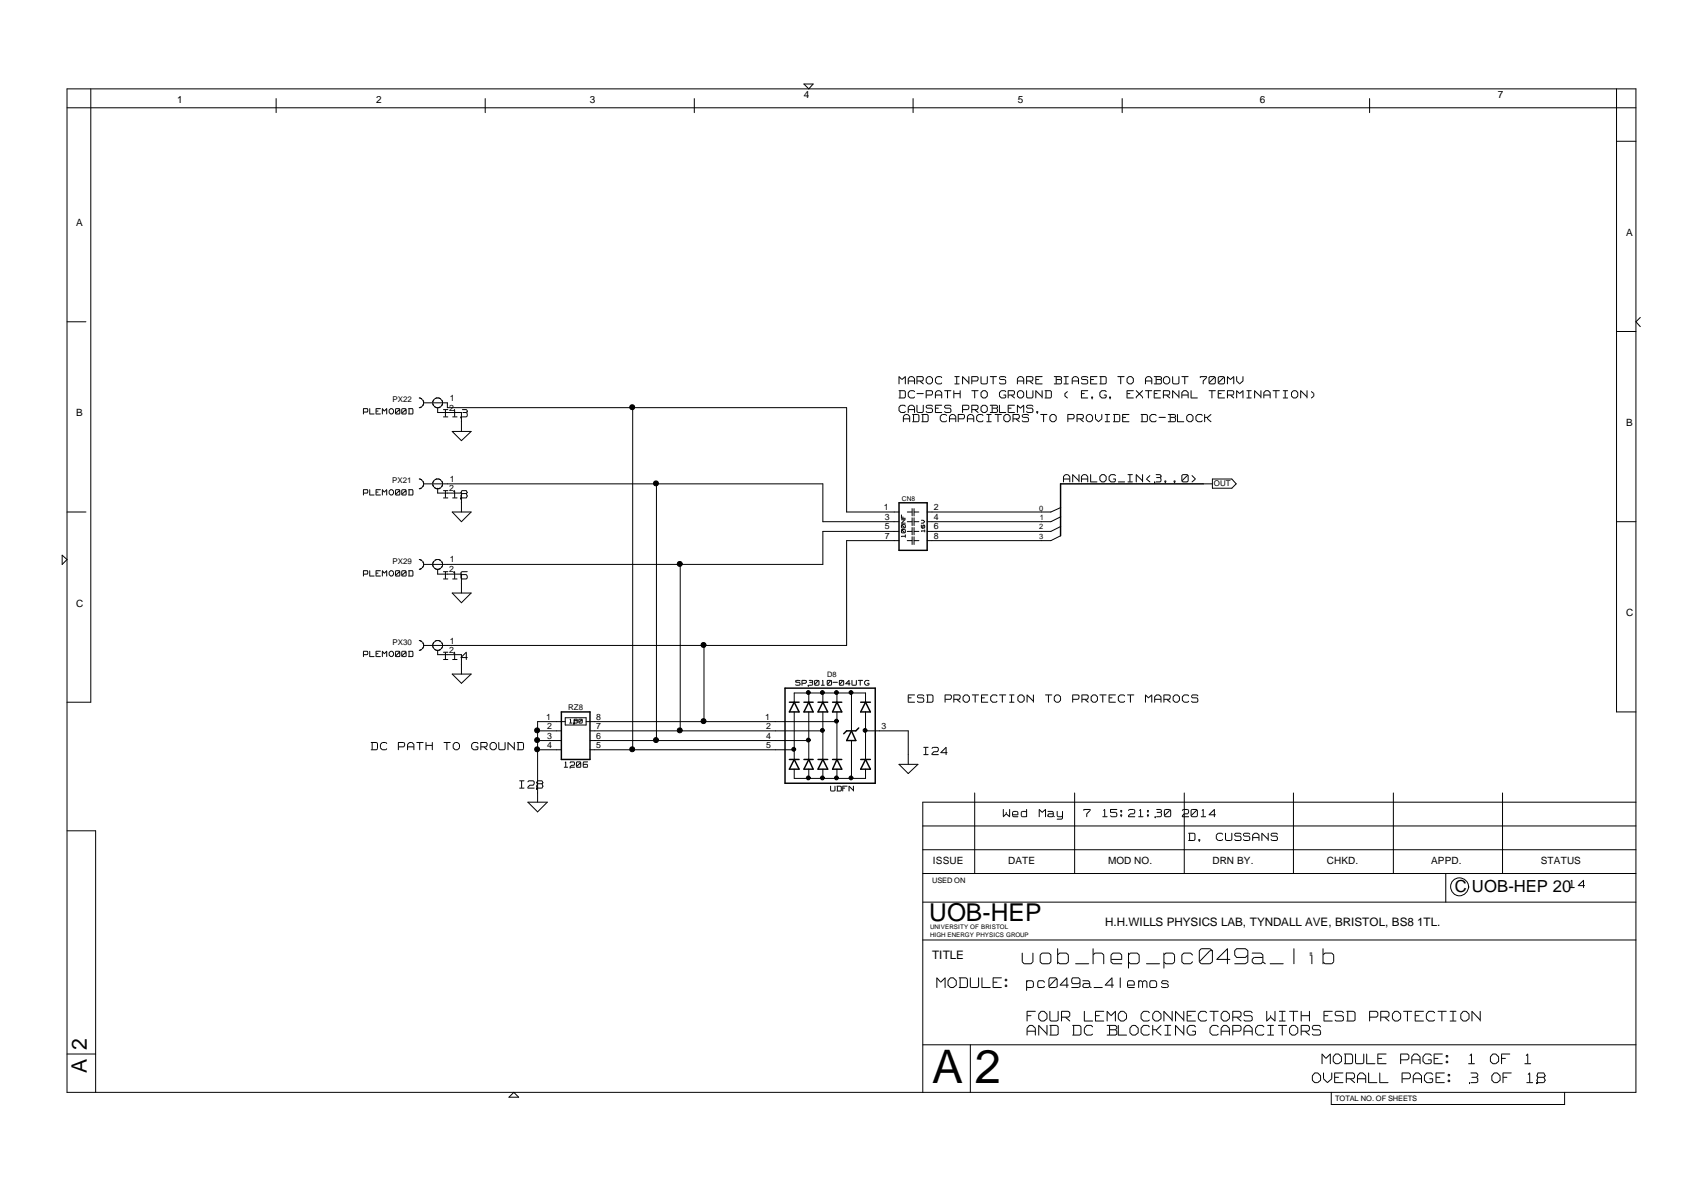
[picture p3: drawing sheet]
<svg xmlns="http://www.w3.org/2000/svg" width="297mm" height="210mm" viewBox="0 0 297 210" stroke-linecap="round" stroke-linejoin="round" font-family="sans-serif">
<defs><g id="words">
<text font-size="8.2" x="170.1" y="189">2</text>
<text font-size="8.1" x="162.7" y="188.9">A</text>
<text font-size="5.2" fill="#fff" x="178.4" y="168.6">uob_hep_pc049a_lib</text>
<text font-size="4.3" x="162.1" y="160.7">UOB-HEP</text>
<g font-size="3.7">
<text x="15.2" y="183.1" transform="rotate(-90 15.2 183.1)">2</text>
<text x="15.2" y="187.3" transform="rotate(-90 15.2 187.3)">A</text>
</g>
<g font-size="3.4" fill="#fff">
<text x="163.5" y="172.6">MODULE:</text>
<text x="179.1" y="172.6">pc049a_4lemos</text>
<text x="179.3" y="178.5">FOUR LEMO CONNECTORS</text>
<text x="220.1" y="178.5">WITH ESD PROTECTION</text>
<text x="179.3" y="180.9">AND DC BLOCKING</text>
<text x="210.4" y="180.9">CAPACITORS</text>
<text x="230.7" y="185.9">MODULE</text>
<text x="244.4" y="185.9">PAGE:</text>
<text x="256" y="185.9">1 OF 1</text>
<text x="229" y="189.2">OVERALL</text>
<text x="244.6" y="189.2">PAGE:</text>
<text x="256.3" y="189.2">3 OF 18</text>
</g>
<text font-size="2.9" x="253.9" y="155.6">C UOB-HEP 20</text>
<g font-size="2.6" fill="#fff">
<text x="156.9" y="67.2">MAROC INPUTS ARE BIASED TO ABOUT 700MV</text>
<text x="156.9" y="69.6">DC-PATH TO GROUND ( E.G. EXTERNAL TERMINATION)</text>
<text x="77.4" y="72.9">I13</text>
<text x="156.9" y="72.1">CAUSES</text>
<text x="157.7" y="73.8">ADD CAPACITORS TO PROVIDE DC-BLOCK</text>
<text x="167.6" y="72.1">PROBLEMS.</text>
<text x="77.4" y="87">I18</text>
<text x="185.6" y="84.3">ANALOG_IN&lt;3..0&gt;</text>
<text x="77.4" y="101.2">I16</text>
<text x="77.4" y="115.2">I14</text>
<text x="158.5" y="122.7">ESD PROTECTION TO PROTECT MAROCS</text>
<text x="64.8" y="131">DC PATH TO GROUND</text>
<text x="161.2" y="131.8">I24</text>
<text x="90.7" y="137.7">I28</text>
<text x="175.1" y="142.7">Wed May</text>
<text x="188.8" y="142.7">7 15:21:30 2014</text>
<text x="207.4" y="146.8">D. CUSSANS</text>
<text x="274" y="155">14</text>
</g>
<g font-size="2">
<text x="192.9" y="161.6">H.H.WILLS PHYSICS LAB, TYNDALL AVE, BRISTOL, BS8 1TL.</text>
<text x="162.7" y="167.3">TITLE</text>
</g>
<g font-size="1.9" fill="#fff">
<text x="63.4" y="72.4">PLEMO00D</text>
<text x="63.4" y="86.5">PLEMO00D</text>
<text x="63.4" y="100.7">PLEMO00D</text>
<text x="63.4" y="114.7">PLEMO00D</text>
<text x="98.5" y="134">1206</text>
</g>
<g font-size="1.7">
<text x="30.9" y="18">1</text>
<text x="65.6" y="18">2</text>
<text x="103" y="18">3</text>
<text x="140.3" y="17.1">4</text>
<text x="177.6" y="18">5</text>
<text x="219.9" y="18">6</text>
<text x="261.4" y="17.1">7</text>
<text x="13.3" y="39.5">A</text>
<text x="283.8" y="41.2">A</text>
<text x="13.3" y="72.7">B</text>
<text x="283.8" y="74.4">B</text>
<text x="13.3" y="105.8">C</text>
<text x="283.8" y="107.5">C</text>
<text x="162.8" y="150.7">ISSUE</text>
<text x="175.9" y="150.7">DATE</text>
<text x="193.4" y="150.7">MOD NO.</text>
<text x="211.6" y="150.7">DRN BY.</text>
<text x="231.6" y="150.7">CHKD.</text>
<text x="249.8" y="150.7">APPD.</text>
<text x="268.9" y="150.7">STATUS</text>
</g>
<g font-size="1.7" fill="#fff">
<text x="138.9" y="119.6">SP3010-04UTG</text>
<text x="145" y="138.1">UDFN</text>
</g>
<g font-size="1.5">
<text x="78.4" y="71.6">2</text>
<text x="78.5" y="69.9">1</text>
<text x="78.4" y="85.7">2</text>
<text x="78.5" y="84.1">1</text>
<text x="154.3" y="89">1</text>
<text x="163" y="89">2</text>
<text x="154.4" y="94">7</text>
<text x="154.4" y="92.4">5</text>
<text x="154.4" y="90.7">3</text>
<text x="163" y="94">8</text>
<text x="163" y="92.4">6</text>
<text x="163" y="90.7">4</text>
<text x="78.4" y="99.8">2</text>
<text x="78.5" y="98.1">1</text>
<text x="78.4" y="113.9">2</text>
<text x="78.5" y="112.3">1</text>
<text x="95.3" y="125.6">1</text>
<text x="104.1" y="125.6">8</text>
<text x="133.5" y="125.6">1</text>
<text x="95.5" y="130.5">4</text>
<text x="95.5" y="128.9">3</text>
<text x="95.5" y="127.2">2</text>
<text x="104.1" y="128.9">6</text>
<text x="104.1" y="127.2">7</text>
<text x="104.1" y="130.5">5</text>
<text x="133.7" y="127.2">2</text>
<text x="133.7" y="130.5">5</text>
<text x="133.7" y="128.9">4</text>
<text x="153.9" y="127.2">3</text>
</g>
<g font-size="1.4">
<text x="68.5" y="70.2">PX22</text>
<text x="68.4" y="84.3">PX21</text>
<text x="211.8" y="84.8">OUT</text>
<text x="68.5" y="98.4">PX29</text>
<text x="68.5" y="112.5">PX30</text>
<text x="99.2" y="124">RZ8</text>
</g>
<g font-size="1.4" fill="#fff">
<text x="158" y="93.7" transform="rotate(-90 158 93.7)">100NF</text>
<text x="99.4" y="126.3">180</text>
</g>
<g font-size="1.3">
<text x="181.4" y="89.1">0</text>
<text x="181.4" y="92.4">2</text>
<text x="181.4" y="94.1">3</text>
<text x="181.5" y="90.8">1</text>
<text x="144.4" y="118">D8</text>
<text x="162.7" y="154.1">USED ON</text>
<text x="233" y="192.1">TOTAL NO. OF SHEETS</text>
</g>
<text font-size="1.2" x="157.4" y="87.4">CN8</text>
<text font-size="1.1" fill="#fff" x="161.3" y="92.8" transform="rotate(-90 161.3 92.8)">16V</text>
<g font-size="1.1">
<text x="162.3" y="162.1">UNIVERSITY OF BRISTOL</text>
<text x="162.3" y="163.5">HIGH ENERGY PHYSICS GROUP</text>
</g>
</g></defs>
<g fill="none" stroke="#000" stroke-width=".25">
<path d="M156.9 87.7h4.9v8.3h-4.9zM210 84.4h-24.9v9.1M98 124.2h5v8.3h-5zM137 120.1h15.8v16.6h-15.8zM137.8 132.5h1.7M137.8 122.5h1.7M138.6 122.5l.9 1.7h-1.7zM138.6 132.5l.9 1.7h-1.7zM140.3 132.5h1.6M140.3 122.5h1.6M141.2 122.5l.7 1.7h-1.6zM141.2 132.5l.7 1.7h-1.6z"/>
<path d="M142.8 132.5h1.7M142.8 122.5h1.7M143.6 122.5l.9 1.7h-1.7zM143.6 132.5l.9 1.7h-1.7zM145.3 132.5h1.6M145.3 122.5h1.6M146.1 122.5l.8 1.7h-1.6zM146.1 132.5l.8 1.7h-1.6zM148.6 127.5l.8 1.7h-1.6zM149.9 127l-.5 .5h-1.6l-.6 .5M150.2 132.5h1.7M150.2 122.5h1.7"/>
<path d="M151.1 122.5l.8 1.7h-1.7zM151.1 132.5l.8 1.7h-1.7z"/>
</g>
<g fill="none" stroke="#000" stroke-width=".17">
<path d="M11.7 15.5h273.8v175.1h-273.8zM11.7 18.8h273.8M15.8 15.5v107h-4.1M48.2 17.2v2.5M84.7 17.2v2.5M121.2 17.2v2.5M140.3 14.7h1.6l-.7 .8zM159.4 17.2v2.5M195.8 17.2v2.5M239 17.2v2.5M282.1 15.5v108.7h3.4M282.1 24.7h3.4"/>
<path d="M11.7 56.1h3.3M282.1 57.8h3.4M286.3 55.4l-.8 .7 .8 .9M63.4 71.3h.6M63.4 71.4v.8M63.5 71.9h.5M64.1 71.3l.1 .2M64.2 71.7l-.1 .2M64.2 71.6h.1M64.5 71.3v.9M64.6 72.2h.7M65.6 71.3h.8"/>
<path d="M65.6 71.4v.8M65.7 72.2h.7M65.7 71.7h.3M66.7 71.3l.3 .3M66.7 71.4v.8M67.5 71.3l-.4 .4M67.5 71.4v.8M67.9 72l.3 .2M67.9 71.6v.3M68.2 71.3l-.3 .3M68.3 71.3h.1M68.3 72.2h.1"/>
<path d="M68.4 71.3l.3 .3M68.7 71.6v.3M68.7 72l-.3 .2M69 72.1l.1 .1M69 71.6v.5M69.1 71.3l-.1 .2M69.2 71.3h.4M69.2 72.2h.4M69.6 71.6l-.5 .5M69.7 71.5h.1M69.7 71.3l.1 .2M69.8 72.1l-.1 .1"/>
<path d="M69.8 71.6v.5M70.1 72.1l.1 .1M70.1 71.6v.5M70.2 71.3l-.1 .2M70.3 71.3h.4M70.3 72.2h.4M70.7 71.6l-.5 .5M70.8 71.5h.1M70.8 71.3l.1 .2M70.9 72.1l-.1 .1M70.9 71.6v.5M71.3 71.3h.6"/>
<path d="M71.3 72.2h.6M71.4 71.4v.7M72 71.3l.1 .2M72.1 71.6v.5M72.1 72.1l-.1 .1M73.2 69.4l.5 .3M73.6 71l-.4 .1M73.8 69.8l.1 .5h4.2v.8h69.7v18.2h9.1M73.9 70.4l-.2 .5M75.5 70.4l.2 .4M75.8 70.9l.5 .2M75.8 69.7l-.3 .5"/>
<path d="M76.4 69.4l-.5 .2M76.5 69.4l.5 .3M76.9 71l-.5 .1v.9h4.1v3.3M77.1 69.8l.1 .5M77.2 70.4l-.2 .5M77.4 72.7h.8M77.4 71.5h.8M77.7 71.6v1.1M78.9 75.3h3.3l-1.7 1.6zM79 72.7h.8M79.3 71.5l-.1 .1M79.3 71.6v1.1"/>
<path d="M80.4 72.7h.1M80.7 72.7h.6M80.7 71.5h.6M80.8 72h.5M81.4 71.5l.1 .1M81.5 72.1v.1M81.5 71.7h.1M81.5 72.3v.2M81.5 72.6l-.1 .1M81.5 71.8l-.1 .2M110.4 71.1v59.7M156.9 69.4h.8"/>
<path d="M156.9 65.8v1.2M156.9 71.1v.5M156.9 71.6l.3 .4M156.9 68.2h.8M156.9 65.7l.4 .4M157.1 68.3v1.1M157.2 70.7l-.3 .3M157.3 72h.4M157.3 70.7h.4M157.7 72.7v.9M157.7 73.1h1M157.8 70.7l.2 .2"/>
<path d="M157.8 68.2l.2 .1M158 65.8v1.2M158 68.4v.8M158 72.3l-.3 .4M158 71.8l-.2 .2M158 69.3l-.2 .1M158 65.7l-.6 .5M158.1 72.3h.2M158.4 72.3l.4 .4M158.5 66.1v.9M158.5 68.6v.4M158.5 71.1v.9"/>
<path d="M158.5 69.1l.3 .3M158.6 71.5h.9M158.6 66.5h.9M158.8 72.7v.9M158.8 70.7l-.3 .3M158.8 68.2l-.3 .3M158.8 65.7l-.3 .4M158.9 69.4h.5M158.9 70.7h.3M158.9 68.2h.5M158.9 65.7h.3M159.3 72.3h.8"/>
<path d="M159.3 73.6h.8M159.3 70.7l.3 .3M159.3 65.7l.3 .4M159.4 68.2l.2 .1M159.4 72.4v1.1M159.6 69.3l-.2 .1M159.6 66.1v.9M159.6 71.1v.9M160 71.8l.2 .2M160 68.7h1.1M160 65.7h.9M160 65.8v1.2"/>
<path d="M160 70.7v1M160.1 66.5h.8M160.2 72.3l.2 .2M160.3 72h.6M160.4 73.4l-.2 .2M160.4 72.6v.7M160.6 66.6l.5 .4M160.9 72.3h.8M160.9 73.6h.8M161 65.7l.1 .2M161 72.4v1.1M161.1 71.8l-.1 .2"/>
<path d="M161.1 66.2l-.1 .3M161.1 66v.1M161.1 70.7v1M161.6 66.1v.5M161.6 68.3v1.1M161.6 70.9v.1M161.6 71l.2 .2M161.6 71.8l.2 .2M161.6 68.2h.9M161.6 66.6l.4 .4M161.7 68.9h.8M161.8 72.3l.2 .2"/>
<path d="M161.8 70.7l-.1 .1M161.9 72h.6M161.9 70.7h.6M161.9 71.2h.6M162 65.7l-.4 .4M162 73.4l-.2 .2M162 72.6v.7M162.1 67h.2M162.1 65.7h.2M162.4 65.7l.3 .4M162.6 70.7l.1 .2M162.6 71.2l.1 .3"/>
<path d="M162.6 68.2l.1 .1M162.7 66.1v.5M162.7 68.4v.2M162.7 71.6v.1M162.7 71.8l-.1 .2M162.7 68.7l-.1 .2M162.7 66.6l-.3 .4M163.2 70.7h1.2M163.2 66.1v.5M163.2 68.6v.8M163.2 70.8v1.2M163.2 66.6l.4 .4"/>
<path d="M163.3 72h1.1M163.3 71.2h.5M163.3 68.9h1M163.6 68.2l-.4 .3M163.6 65.7l-.4 .4M163.7 68.2h.2M163.7 67h.4M163.7 65.7h.4M164 68.2l.4 .3M164.1 72.7v.5M164.1 73.2l.3 .4M164.2 65.7l.2 .2"/>
<path d="M164.4 66.8l-.2 .2M164.4 68.6v.8M164.4 72.3l-.3 .4M164.5 72.3h.4M164.5 73.6h.4M164.9 70.9v.1M164.9 71l.1 .2M164.9 71.8l.1 .2M164.9 68.2h1.1M165 72.3l.2 .2M165 70.7l-.1 .1M165.1 72h.6"/>
<path d="M165.1 70.7h.6M165.1 71.2h.6M165.2 73.4l-.2 .2M165.4 68.3v1.1M165.7 72.7v.9M165.8 70.7l.2 .2M165.8 71.2l.2 .3M165.8 73.1h.9M166 71.6v.1M166 71.8l-.2 .2M166 72.3l-.3 .4M166.1 72.3h.3"/>
<path d="M166.5 72.3l.3 .4M166.5 68.2v1.2M166.6 68.7h.9M166.6 67h.8M166.6 65.7h.8M166.8 72.7v.9M167 65.8v1.1M167.2 72.3h.9M167.2 72.4v1.2M167.3 73.1h.8M167.6 68.2v1.2M168 70.7h.8"/>
<path d="M168 65.8v1.2M168 70.8v1.2M168 65.7l1 1M168.1 71.5h.7M168.2 72.3l.1 .2M168.3 72.8l-.1 .3M168.3 72.6v.1M168.8 72.7v.9M168.9 70.7l.2 .2M168.9 73.1h1M169.1 71.2l-.2 .3M169.1 65.7v1.3"/>
<path d="M169.1 71v.1M169.2 72.3l-.4 .4M169.3 72.3h.2M169.6 72.3l.3 .4M169.6 70.7h.8M169.6 68.2h1.1M169.6 65.7h.8M169.6 65.8v1.2M169.6 70.8v1.2M169.7 71.5h.7M169.7 66.5h.7M169.9 72.7v.9"/>
<path d="M170.1 68.3v1.1M170.2 71.6l.5 .4M170.4 72.7v.5M170.4 73.2l.4 .4M170.5 70.7l.2 .2M170.5 65.7l.2 .2M170.7 71.2l-.2 .3M170.7 66v.1M170.7 71v.1M170.7 66.2l-.2 .3M170.8 72.3l-.4 .4M170.9 72.3h.4"/>
<path d="M170.9 73.6h.4M171.2 71.6l.3 .4M171.2 65.7v1M171.2 68.6v.4M171.2 71.1v.5M171.2 69.1l.3 .3M171.2 66.8l.2 .2M171.4 72.3l.1 .2M171.5 67h.6M171.5 73.4l-.1 .2M171.5 70.7l-.3 .3M171.5 68.2l-.3 .3"/>
<path d="M171.6 69.4h.3M171.6 72h.3M171.6 70.7h.3M171.6 68.2h.3M172 70.7l.3 .3M172 68.2l.3 .3M172.2 72.3h.8M172.2 73.6h.8M172.3 65.7v1M172.3 68.6v.4M172.3 71.1v.5M172.3 71.6l-.3 .4"/>
<path d="M172.3 69.1l-.3 .3M172.3 66.8l-.2 .2M172.6 72.4v1.1M172.8 72h1M172.8 70.7h1M172.8 65.7h1.1M173.2 70.8v1.1M173.2 71.2h.6M173.3 65.8v1.2M173.7 72.3h1.1M173.9 70.7l.2 .2M173.9 71.2l.2 .3"/>
<path d="M174.1 71h.1M174.1 71l-.1 .1M174.1 71.6v.1M174.1 71.8l-.2 .2M174.2 72.4v1.2M174.4 65.9v.1M174.4 68.6v.4M174.4 70.7v1.3M174.4 69.1l.4 .3M174.4 66.1l.2 .1M174.4 66.8l.2 .2M174.5 72h1"/>
<path d="M174.6 65.7l-.1 .1M174.7 67h.6M174.7 65.7h.6M174.7 66.2h.6M174.8 68.2l-.4 .3M174.8 69.4h.5M174.8 68.2h.5M175.2 73.2l.3 .4M175.2 72.7v.5M175.2 68.9h.2M175.4 68.2l.1 .1M175.4 65.7l.1 .2"/>
<path d="M175.4 66.2l.1 .3M175.5 72.3l-.3 .4M175.5 69.3l-.1 .1M175.5 66.6v.1M175.5 68.9v.3M175.5 66.8l-.1 .2M175.6 72.3h.3M175.6 73.6h.3M175.9 72.3l.4 .4M175.9 70.7h1.2M175.9 68.2h.9M175.9 68.3v1.1"/>
<path d="M175.9 70.8v1.2M176 72h1.1M176 71.2h.5M176 68.9h.8M176.3 72.7v.5M176.3 73.2l-.4 .4M176.5 69l.6 .4M176.8 72.3h.8M176.8 72.4v1.2M176.9 68.2l.2 .1M176.9 73.1h.7M177.1 68.7l-.2 .2"/>
<path d="M177.1 68.4v.2M177.4 73.2l.5 .4M177.6 70.7l.4 .4M177.6 69.1l.3 .3M177.6 66.1v.9M177.6 68.6v.4M177.6 70.8v1.2M177.6 66.5h1M177.7 72.3l.2 .2M177.9 72.8l-.2 .3M177.9 72.6v.1M177.9 68.2l-.3 .3"/>
<path d="M177.9 65.7l-.3 .4M178 69.4h.2M178 68.2h.2M178 65.7h.2M178.3 68.2l.4 .3M178.3 65.7l.4 .4M178.4 72.5v.1M178.4 72.7l.2 .1M178.4 73.4l.2 .2M178.6 72.3l-.1 .1M178.7 72.8h.6M178.7 72.3h.6"/>
<path d="M178.7 73.6h.6M178.7 66.1v.9M178.7 68.6v.4M178.7 70.8v1.2M178.7 69.1l-.4 .3M178.7 70.7l-.6 .5M179.2 69.3l.1 .1M179.2 71l.1 .2M179.2 65.8v1.2M179.2 68.2v1M179.2 70.9v.1M179.2 71.8l.1 .2"/>
<path d="M179.2 65.7h.8M179.3 66.5h.7M179.3 70.7v.1M179.3 72.3l.2 .2M179.3 72.8l.2 .3M179.4 69.4h.6M179.4 72h.6M179.4 70.7h.6M179.4 71.2h.6M179.5 73.2v.1M179.5 73.4l-.2 .2M179.8 66.6l.5 .4"/>
<path d="M180.1 70.7l.2 .2M180.1 71.2l.2 .3M180.1 65.7l.2 .2M180.3 69.3l-.2 .1M180.3 66v.1M180.3 68.2v1M180.3 71.6v.1M180.3 71.8l-.2 .2M180.3 66.2l-.2 .3M180.8 65.7h1.1M180.8 68.2l1 1M180.8 65.8v1.2"/>
<path d="M180.8 68.3v1.1M180.9 67h1M180.9 66.2h.4M180.9 71.8h.1M180.9 71.9v.1M181 72h.1M181.1 71.8v.2M181.6 72.3h1.1M181.9 68.2v1.2M182.1 72.4v1.2M182.4 69.4h.8M182.4 68.2h.8"/>
<path d="M182.6 68.3v1.1M183.2 73.2l.4 .4M183.2 72.7v.5M183.3 68.2l.2 .1M183.5 69.3l-.2 .1M183.5 68.4v.8M183.6 72.3l-.4 .4M183.7 72.3h.2M183.7 73.6h.2M184 72.3l.3 .4M184 67h1M184 65.7h1"/>
<path d="M184.3 65.8v1.1M184.3 72.7v.5M184.3 73.2l-.3 .4M184.4 66.2h.6M185.1 65.7l.2 .2M185.1 66.2l.2 .3M185.3 66h.1M185.3 66.8l-.2 .2M185.3 66.1h-.1M185.3 66.6v.1M185.7 67h.7M185.7 65.7h.7"/>
<path d="M185.9 69.1l.4 .3M185.9 68.8v.2M186 65.8v1.1M186.3 68.3l-.4 .4M186.4 72.3h.8M186.4 72.4v1.2M186.4 73.1h.8M187.1 66.1v.9M187.2 66.5h.9M187.3 72.3l.2 .2M187.5 72.8l-.2 .3M187.5 72.6v.1"/>
<path d="M187.5 65.7l-.4 .4M187.5 65.7h.3M187.9 65.7l.3 .4M188 72.3h.8M188 72.4v1.2M188.1 73.1h.7M188.2 66.1v.9M188.6 73.2l.5 .4M188.7 68.2h1.1M188.7 65.9v.1M188.7 68.3v1.1M188.7 66.1l.2 .1"/>
<path d="M188.7 66.8l.2 .2M188.8 69.4h1M188.8 68.7h.4M188.9 72.3l.2 .2M188.9 65.7l-.1 .1M189 67h.6M189 65.7h.6M189 66.2h.6M189.1 72.8l-.2 .3M189.1 72.6v.1M189.6 73.2l.3 .4M189.6 72.7v.5"/>
<path d="M189.7 65.7l.1 .2M189.7 66.2l.1 .3M189.8 66.6v.1M189.8 66.8l-.1 .2M189.9 72.3l-.3 .4M190 72.3h.3M190 73.6h.3M190.3 72.3l.4 .4M190.3 65.7h1.1M190.3 65.8v1.2M190.4 67h1M190.4 66.2h.5"/>
<path d="M190.5 69.3h.1M190.5 69.4h.1M190.6 69.4h.1M190.7 69.3v.1M190.7 72.7v.5M190.7 73.2l-.4 .4M191.2 73.1l.4 .4M191.2 72.3v.7M192 68.6v.4M192 69.1l.3 .3M192 67h.8M192 65.7h.8"/>
<path d="M192.1 65.8v1.1M192.3 72.3v.7M192.3 68.2l-.3 .3M192.3 73.1l-.6 .5M192.4 69.4h.4M192.4 68.2h.4M192.7 68.9h.3M192.9 72.3h.7M192.9 73.6h.7M192.9 68.2l.2 .1M192.9 65.7l.2 .2M193.1 66v.7"/>
<path d="M193.1 68.9v.3M193.1 69.3l-.2 .1M193.1 66.8l-.2 .2M193.2 72.4v1.1M193.6 69.3h.1M193.6 69.4h.1M193.7 69.4h.1M193.8 69.3v.1M194.3 72.3h.9M194.3 73.6h.9M194.5 72.4v1.1M195.1 65.7h1.1"/>
<path d="M195.3 72.3l.1 .2M195.4 73.4l-.1 .2M195.4 72.6v.7M195.6 65.8v1.2M195.9 72.3h1.1M195.9 72.4v1.2M196 72.8h.4M196 73.6h1M196.7 68.2h1.1M196.7 66.6l.3 .4M196.7 66.1v.5M196.7 68.3v1.1"/>
<path d="M196.8 69.4h1M196.8 68.7h.4M197 65.7l-.3 .4M197.1 67h.3M197.1 65.7h.3M197.5 65.7l.3 .4M197.8 66.1v.5M197.8 66.6l-.3 .4M198.3 69.4h.1M198.3 68.2l1 1M199.1 72.3h.9M199.1 73.6h.9"/>
<path d="M199.3 72.4v1.1M199.4 69.3v.1M199.4 68.2l-1.1 1.1M199.9 68.2h1.1M199.9 66.1v.9M200 66.5h.9M200.1 72.3l.1 .2M200.2 72.6v.7M200.2 73.4l-.1 .2M200.2 65.7l-.3 .4M200.3 65.7h.3M200.4 68.3v1.1"/>
<path d="M200.7 72.7v.5M200.7 73.2l.3 .4M200.7 65.7l.3 .4M201 72.3l-.3 .4M201 66.1v.9M201.1 72.3h.4M201.1 73.6h.4M201.4 68.2h1.1M201.4 67h1.1M201.4 65.7h1.1M201.4 68.3v1.1M201.5 69.4h1"/>
<path d="M201.5 68.7h.4M201.6 72.3l.2 .2M201.8 73.4l-.2 .2M201.8 65.8v1.1M201.9 66.2h.6M202.3 72.8h1.1M202.5 65.7l.2 .2M202.5 66.2l.2 .3M202.7 66h.1M202.7 66.1h-.1M202.7 66.6v.1M202.7 66.8l-.2 .2"/>
<path d="M203 68.2h.9M203 66.6l.4 .4M203 66.1v.5M203 68.3v1.1M203.1 68.9h.8M203.4 65.7l-.4 .4M203.5 67h.2M203.5 65.7h.2M203.6 69l.5 .4M203.8 65.7l.3 .4M203.9 72.3h1M203.9 73.6h1"/>
<path d="M204 68.2l.1 .1M204.1 68.7l-.1 .2M204.1 66.1v.5M204.1 68.4v.2M204.1 66.6l-.3 .4M204.2 72.4v1.1M204.3 72.8h.6M204.7 66.8l.1 .2M204.7 68.2l1 1M204.7 65.7v1M204.7 68.3v1.1M204.9 67h.6"/>
<path d="M205 72.3l.2 .2M205 72.8l.2 .3M205.2 72.6h.1M205.2 73.4l-.2 .2M205.2 72.7h-.1M205.2 73.2v.1M205.5 72.3v1.3M205.6 73.6h1M205.8 66.8l-.2 .2M205.8 65.7v1M205.8 68.2v1.2M206.3 65.7h1.1"/>
<path d="M206.3 68.6v.8M206.3 68.9h1M206.6 68.2l-.3 .3M206.7 68.2h.2M206.8 65.8v1.2M207 68.2l.4 .3M207.1 73.2l.3 .4M207.1 72.7v.5M207.4 68.6v.8M207.4 72.3l-.3 .4M207.5 72.3h.3M207.5 73.6h.3"/>
<path d="M207.9 72.3l.3 .4M207.9 68.2v1.2M208 69.4h1M208.2 72.7v.5M208.2 73.2l-.3 .4M208.7 72.7v.5M208.7 73.2l.4 .4M209.1 72.3l-.4 .4M209.1 72.3h.5M209.1 73.6h.5M209.5 65.7v.2M209.6 65.7h.9"/>
<path d="M209.6 72.3l.2 .2M209.8 73.4l-.2 .2M210 66.6v.4M210.2 72.3v1.3M210.3 72.8h.4M210.5 66l-.5 .5M210.6 65.7v.2M210.7 72.9v.2M210.8 73.2l.5 .4M211 68.2h1.1M211 66.8l.2 .2M211 66v.7"/>
<path d="M211.2 65.7l-.2 .2M211.3 67h.5M211.3 65.7h.5M211.3 72.3l-.6 .5M211.5 68.3v1.1M211.8 66l-.7 .7M211.9 65.9h.1M211.9 65.7l.2 .2M212.1 66.8l-.2 .2M212.1 66v.7M212.6 68.2h1.1M212.6 66.8l.2 .2"/>
<path d="M212.6 66v.7M212.6 68.3v1.1M212.7 69.4h1M212.7 68.7h.4M212.8 65.7l-.2 .2M212.9 67h.6M212.9 65.7h.6M213.5 66l-.8 .7M213.5 65.9h.1M213.5 65.7l.2 .2M213.7 66.8l-.2 .2M213.7 66v.7"/>
<path d="M214.2 68.2h.9M214.2 65.7l.4 .4M214.2 65.8v1.2M214.2 68.3v1.1M214.3 68.9h.8M214.8 69l.5 .4M215.2 68.2l.1 .1M215.3 68.7l-.1 .2M215.3 65.8v1.2M215.3 68.4v.2M215.3 65.7l-.6 .5M215.8 68.2l.5 .4"/>
<path d="M215.8 66.5l.5 .4M215.8 65.7v.7M215.8 68.3v1.1M216.9 65.7v.7M216.9 68.3v1.1M216.9 68.2l-.6 .5M216.9 66.5l-.6 .5M217.6 69.4h.8M217.6 68.2h.8M217.9 68.3v1.1M219 68.2l1 1M219 68.3v1.1"/>
<path d="M220.1 68.2v1.2M220.6 68.6v.8M220.7 68.9h.9M220.9 68.2l-.3 .3M221 68.2h.2M221.3 68.2l.4 .3M221.7 68.6v.8M222.2 68.2h1.1M222.7 68.3v1.1M224 69.4h.7M224 68.2h.7M224.3 68.3v1.1"/>
<path d="M225.4 69.1l.3 .3M225.4 68.6v.4M225.7 68.2l-.3 .3M225.8 69.4h.3M225.8 68.2h.3M226.2 68.2l.3 .3M226.5 68.6v.4M226.5 69.1l-.3 .3M227 68.2l1 1M227 68.3v1.1M228.1 68.2v1.2M228.9 68.3l.3 .3"/>
<path d="M229.2 69.2l-.3 .2M229.3 68.7v.4M10.8 96.9l.9 .7-.9 .9zM11.7 89.3h3.3M63.4 85.4h.6M63.4 99.6h.6M63.4 85.5v.9M63.4 99.7v.8M63.5 86h.5M64.1 85.4l.1 .2M64.1 99.6l.1 .1M64.2 85.7v.1"/>
<path d="M64.2 99.8v.1M64.2 85.9l-.1 .1M64.5 85.4v1M64.5 99.6v.9M64.6 86.4h.7M65.6 85.4h.8M65.6 99.6h.8M65.6 85.5v.9M65.6 99.7v.8M65.7 86.4h.7M65.7 85.9h.3M66.7 85.4l.3 .4"/>
<path d="M66.7 99.6l.3 .3M66.7 85.5v.9M66.7 99.7v.8M67.5 85.4l-.4 .5M67.5 99.6l-.4 .4M67.5 85.5v.9M67.5 99.7v.8M67.9 85.8v.2M67.9 99.9v.3M67.9 86.1l.3 .3M68.2 85.4l-.3 .3M68.2 99.6l-.3 .2"/>
<path d="M68.3 85.4h.1M68.3 86.4h.1M68.3 99.6h.1M68.4 85.4l.3 .3M68.4 99.6l.3 .2M68.7 85.8v.2M68.7 99.9v.3M68.7 86.1l-.3 .3M69 85.7v.5M69 99.8v.5M69 86.3l.1 .1M69.1 85.4l-.1 .2"/>
<path d="M69.1 99.6l-.1 .1M69.2 85.4h.4M69.2 86.4h.4M69.2 99.6h.4M69.6 85.7l-.5 .5M69.6 99.8l-.5 .5M69.7 85.6h.1M69.7 99.7h.1M69.7 85.4l.1 .2M69.7 99.6l.1 .1M69.8 85.7v.5M69.8 99.8v.5"/>
<path d="M69.8 86.3l-.1 .1M70.1 85.7v.5M70.1 99.8v.5M70.1 86.3l.1 .1M70.2 85.4l-.1 .2M70.2 99.6l-.1 .1M70.3 85.4h.4M70.3 86.4h.4M70.3 99.6h.4M70.7 85.7l-.5 .5M70.7 99.8l-.5 .5M70.8 85.6h.1"/>
<path d="M70.8 99.7h.1M70.8 85.4l.1 .2M70.8 99.6l.1 .1M70.9 85.7v.5M70.9 99.8v.5M70.9 86.3l-.1 .1M71.3 85.4h.6M71.3 86.4h.6M71.3 99.6h.6M71.4 85.5v.8M71.4 99.7v.7M72 85.4l.1 .2"/>
<path d="M72 99.6l.1 .1M72.1 85.7v.5M72.1 99.8v.5M72.1 86.3l-.1 .1M73.2 97.6l.5 .3M73.2 83.6l.5 .2M73.6 99.2l-.4 .1M73.6 85.1l-.4 .2M73.8 83.9l.1 .5h69.7v6.6h13.3M73.9 84.5l-.2 .5M73.9 98.6l-.2 .5M75.5 84.5l.2 .4"/>
<path d="M75.5 98.6l.2 .4M75.8 83.8l-.3 .5M75.8 97.9l-.3 .5M75.8 99.1l.5 .2M75.8 85l.5 .3M76.4 97.6l-.5 .2M76.4 83.6l-.5 .1M76.4 85.2v.8h4.1v3.3M76.5 97.6l.5 .3M76.5 83.6l.5 .2M76.9 99.2l-.5 .1v.9h4.1v3.3M76.9 85.1l-.5 .2"/>
<path d="M77.1 83.9l.1 .5M77.1 98l.1 .5M77.2 84.5l-.2 .5M77.2 98.6l-.2 .5M77.4 85.6h.8M77.4 86.9h.8M77.4 99.7h.8M77.7 85.7v1.1M77.7 99.8v1.1M78.9 89.3h3.3l-1.7 1.7zM79 86.9h.8M79.3 85.6l-.1 .2"/>
<path d="M79.3 99.7l-.1 .2M79.3 85.7v1.1M79.3 99.8v1.1M80.4 86.9h.1M80.6 85.6l-.2 .3 .2 .2-.2 .4 .2 .4M80.6 99.7l-.2 .2M80.7 85.6h.6M80.7 86.1h.6M80.7 86.9h.6M80.7 99.7h.8M81.4 85.6l.1 .3-.1 .2 .1 .4-.1 .4M114.6 84.4v44.8"/>
<path d="M118.7 98.5v29M156.9 92.7h-13.3v5.8h-69.7l-.1-.5M156.9 94.3h-9.1v18.3h-73.9l-.1-.5M157.3 89.8v.6M157.3 91.7v.3M157.3 92.6v.2M157.3 90.7h.7M157.3 92l.1 .1M157.3 92.9l.1 .1M157.3 93.6l.1 .1M157.4 91.6h.1M157.4 92.5h.1"/>
<path d="M157.4 90.4h.6M157.4 91.3h.6M157.4 91.5l-.1 .1M157.4 92.4l-.1 .1M157.4 93.6h.5M157.5 91.7l.3 .3M157.5 91.5h.3M157.5 92.1h.3M157.5 92.6l.3 .3M157.5 92.4h.3M157.5 93h.3M157.6 90.2v.2"/>
<path d="M157.8 90.8l-.5 .5M157.9 91.5l.1 .1M157.9 92.4l.1 .1M158 92l-.1 .1M158 91.7v.3M158 92.6v.2M158 93.3v.4M158 92.9l-.1 .1M158.3 89.3h.9M158.3 92.7h.9M158.3 91h.9M158.3 94.3h.9"/>
<path d="M159.2 88.7v1.3M159.2 90.4v1.3M159.2 92v1.3M159.2 93.7v1.3M159.5 89.3h.9M159.5 88.7v1.3M159.5 90.4v1.3M159.5 92v1.3M159.5 93.7v1.3M159.5 92.7h.9M159.5 91h.9M159.5 94.3h.9"/>
<path d="M160.8 91.3h.2M160.8 90.8h.2M160.8 92l.1 .1M160.8 91.6v.4M160.8 92.6l.1 .1M160.9 92.6h.4M161 92.1h.2M161 92h.1M161 91.8v.2M161.1 90.8l.3 .2M161.1 91.6l-.1 .1M161.2 91.6h.1"/>
<path d="M161.3 91.1l-.2 .2M161.3 91.6l.1 .1M161.4 91.8v.2M161.4 92.5v.3M161.4 92l-.1 .1M185.1 88.6l-1.7 .7h-21.6M185.1 91.9l-1.7 .8h-21.6M185.1 90.2l-1.7 .8h-21.6M185.1 93.5l-1.7 .8h-21.6M185.6 83.2v.9M185.7 83.6h.9M185.9 82.8l-.3 .4"/>
<path d="M186 82.8h.3M186.4 82.8l.3 .4M186.7 83.2v.9M187.2 82.8l1 1M187.2 82.9v1.2M188.3 82.8v1.3M188.7 83.2v.9M188.8 83.6h1M189.1 82.8l-.4 .4M189.2 82.8h.2M189.5 82.8l.3 .4M189.8 83.2v.9"/>
<path d="M190.3 82.8v1.3M190.4 84.1h1M192 83.7l.3 .4M192 83.2v.5M192.3 82.8l-.3 .4M192.4 84.1h.2M192.4 82.8h.2M192.7 82.8l.4 .4M193.1 83.2v.5M193.1 83.7l-.4 .4M193.6 83.2v.5M193.6 83.7l.3 .4"/>
<path d="M193.9 82.8l-.3 .4M194 84.1h.4M194 82.8h.4M194.3 83.6h.3M194.5 82.8l.2 .2M194.7 83.9l-.2 .2M194.7 83.6v.2M195.2 84.1h1.1M196.9 84.1h.7M196.9 82.8h.7M197.2 82.9v1.1M198.3 82.9v1.2"/>
<path d="M198.3 82.8l1 1M199.4 82.8v1.3M200.1 83.6l.6 .5M200.7 83l-.5 .5M201.5 84.1h.1M201.8 84.1h.6M201.8 82.8h.6M201.9 83.3h.5M202.5 82.8l.1 .2M202.5 83.4l.1 .2M202.6 83.1h.1M202.6 83.7v.1"/>
<path d="M202.6 83.9l-.1 .2M202.6 83.2l-.1 .1M203.3 83.9h.1M203.3 84v.1M203.4 84.1h.1M203.5 83.9v.2M204.9 83.9h.1M204.9 84v.1M205 84.1h.1M205.1 83.9v.2M206.3 83.9l.1 .2M206.3 83.1v.7"/>
<path d="M206.4 82.8l-.1 .2M206.5 84.1h.6M206.5 82.8h.6M207.1 83.1l-.8 .7M207.2 83h.1M207.2 82.8l.2 .2M207.4 83.9l-.2 .2M207.4 83.1v.7M208 83l.6 .6M208.5 83.7l-.5 .4M210 84.4h1.6M211.6 83.6h3.4l.7 .8-.7 .8h-3.4z"/>
<path d="M282.1 91h3.4M63.4 113.6h.6M63.4 113.7v.9M63.5 114.2h.5M63.5 100.2h.5M64.1 113.6l.1 .2M64.2 113.9v.1M64.2 114.1l-.1 .1M64.2 100l-.1 .2M64.5 113.6v1M64.6 114.6h.7M64.6 100.5h.7"/>
<path d="M65.6 113.6h.8M65.6 113.7v.9M65.7 114.6h.7M65.7 114.1h.3M65.7 100.5h.7M65.7 100h.3M66.7 113.6l.3 .4M66.7 113.7v.9M67.5 113.6l-.4 .5M67.5 113.7v.9M67.9 114v.2M67.9 114.3l.3 .3"/>
<path d="M67.9 100.3l.3 .2M68.2 113.6l-.3 .3M68.3 113.6h.1M68.3 114.6h.1M68.3 100.5h.1M68.4 113.6l.3 .3M68.7 114v.2M68.7 114.3l-.3 .3M68.7 100.3l-.3 .2M69 113.9v.5M69 114.5l.1 .1M69 100.4l.1 .1"/>
<path d="M69.1 113.6l-.1 .2M69.2 113.6h.4M69.2 114.6h.4M69.2 100.5h.4M69.6 113.9l-.5 .5M69.7 113.8h.1M69.7 113.6l.1 .2M69.8 113.9v.5M69.8 114.5l-.1 .1M69.8 100.4l-.1 .1M70.1 113.9v.5M70.1 114.5l.1 .1"/>
<path d="M70.1 100.4l.1 .1M70.2 113.6l-.1 .2M70.3 113.6h.4M70.3 114.6h.4M70.3 100.5h.4M70.7 113.9l-.5 .5M70.8 113.8h.1M70.8 113.6l.1 .2M70.9 113.9v.5M70.9 114.5l-.1 .1M70.9 100.4l-.1 .1M71.3 113.6h.6"/>
<path d="M71.3 114.6h.6M71.3 100.5h.6M71.4 113.7v.8M72 113.6l.1 .2M72.1 113.9v.5M72.1 114.5l-.1 .1M72.1 100.4l-.1 .1M73.2 111.8l.5 .2M73.6 113.3l-.4 .2M73.9 112.7l-.2 .5M75.5 112.7l.2 .4M75.8 112l-.3 .5"/>
<path d="M75.8 113.2l.5 .3M76.4 111.8l-.5 .1M76.5 111.8l.5 .2M76.9 113.3l-.5 .2v.7h4.1v3.4M77.1 112.1l.1 .5M77.2 112.7l-.2 .5M77.4 101h.8M77.4 115.1h.8M77.4 113.8h.8M77.7 113.9v1.1M78.9 117.6h3.3l-1.7 1.6zM78.9 103.5h3.3l-1.7 1.7z"/>
<path d="M79 101h.8M79 115.1h.8M79.3 113.8l-.1 .2M79.3 113.9v1.1M80.4 100.9l.2 .1M80.4 100v.8M80.5 114.7h1M80.6 100.3l-.1 .1M80.7 100.3h.6M80.7 101h.6M81.4 100.3l.1 .2M81.4 113.9v1.2"/>
<path d="M81.4 113.8l-1 .9M81.5 100.6v.2M81.5 100.9l-.1 .1M122.9 112.6v13.3M138.9 118.8v.1M138.9 119l.1 .1M138.9 119.5l.1 .1M139 118.7h.1M139 118.7h.4M139 119.6h.4M139 119.1h.4M139.5 118.7l.1 .1"/>
<path d="M139.5 119.1l.1 .1M139.6 119.3v.1M139.6 119.5l-.1 .1M140 118.7h.5M140 118.8v.8M140.1 119.2h.4M140.6 118.7l.1 .1M140.7 119.1l-.1 .1M140.7 118.9v.1M141.1 119.6h.1M141.2 118.7h.4M141.2 119.6h.4"/>
<path d="M141.3 119.1h.3M141.7 118.7l.1 .1M141.7 119.1l.1 .1M141.8 118.9h.1M141.8 119.3v.1M141.8 119.5l-.1 .1M141.8 119l-.1 .1M142.2 119.5l.1 .1M142.2 118.9v.5M142.3 118.7l-.1 .1M142.3 118.7h.4M142.3 119.6h.4"/>
<path d="M142.7 118.9l-.4 .5M142.8 118.8h.1M142.8 118.7l.1 .1M142.9 119.5l-.1 .1M142.9 118.9v.5M143.4 119.6h.5M143.6 118.8v.7M143.6 118.7l-.1 .1M144.4 119.5l.1 .1M144.4 118.9v.5M144.5 118.7l-.1 .1M144.5 118.7h.4"/>
<path d="M144.5 119.6h.4M144.9 118.9l-.4 .5M145 118.8h.1M145 118.7l.1 .1M145.1 119.5l-.1 .1M145.1 118.9v.5M145.4 119.1h.7M146.5 119.5l.1 .1M146.5 118.9v.5M146.6 118.7l-.1 .1M146.7 118.7h.3M146.7 119.6h.3"/>
<path d="M147 118.9l-.4 .5M147.1 118.8h.1M147.1 118.7l.1 .1M147.2 119.5l-.1 .1M147.2 118.9v.5M147.7 119.3h.6M148.2 118.8v.8M148.2 118.7l-.6 .6M148.7 119.5l.1 .1M148.7 118.7v.7M148.9 119.6h.3M149.4 118.7v.7"/>
<path d="M149.4 119.5l-.1 .1M149.8 118.7h.7M150.1 118.8v.8M150.9 119.1v.1M150.9 119.3l.2 .3M151.1 118.7l-.2 .3M151.2 118.7h.2M151.2 119.6h.2M151.4 119.2h.2M151.5 118.7l.2 .1M151.7 119.5l-.2 .1M151.7 119.2v.2"/>
<path d="M64.8 130.8h.8M64.8 129.6h.8M65 129.6v1.1M65.7 129.6l.2 .1M65.9 130.7l-.2 .1M65.9 129.8v.8M66.4 130v.4M66.4 130.5l.3 .3M66.7 129.6l-.3 .3M66.8 130.8h.4M66.8 129.6h.4M67.3 129.6l.2 .1"/>
<path d="M67.5 130.7l-.2 .1M69.5 129.6h.9M69.5 129.6v1.2M69.6 130.3h.8M70.5 129.6l.1 .1M70.6 130.1l-.1 .2M70.6 129.8v.2M71.1 130v.8M71.2 130.3h.9M71.5 129.6l-.4 .3M71.6 129.6h.2M71.9 129.6l.3 .3"/>
<path d="M72.2 130v.8M72.7 129.6h1.1M73.2 129.6v1.2M74.3 129.6v1.2M74.4 130.1h1M75.5 129.6v1.2M77.5 129.6h1.1M78 129.6v1.2M79.1 130.5l.3 .3M79.1 130v.4M79.4 129.6l-.3 .3M79.5 130.8h.3"/>
<path d="M79.5 129.6h.3M79.9 129.6l.3 .3M80.2 130v.4M80.2 130.5l-.3 .3M82.3 130v.4M82.3 130.5l.3 .3M82.6 129.6l-.3 .3M82.7 130.8h.5M82.7 129.6h.5M83.1 130.3h.2M83.2 129.6l.2 .1M83.4 130.7l-.2 .1"/>
<path d="M83.4 130.3v.3M83.9 129.6h.9M83.9 129.6v1.2M84 130.3h.8M84.5 130.4l.5 .4M84.8 129.6l.2 .1M85 130.1l-.2 .2M85 129.8v.2M85.5 130.5l.4 .3M85.5 130v.4M85.9 129.6l-.4 .3M85.9 130.8h.3"/>
<path d="M85.9 129.6h.3M86.3 129.6l.3 .3M86.6 130v.4M86.6 130.5l-.3 .3M87 130.7l.2 .1M87 129.6v1M87.3 130.8h.6M88.2 130.7l-.2 .1M88.2 129.6v1M88.7 129.6l1 1M88.7 129.6v1.2M89.8 129.6v1.2"/>
<path d="M90.3 130.8h.8M90.3 129.6h.8M90.4 129.6v1.1M90.7 136.2h.8M90.7 137.5h.8M91 136.3v1.1M91.2 129.6l.2 .1M91.4 130.7l-.2 .1M91.4 129.8v.8M92.1 137.4v.1M92.1 140h3.4l-1.7 1.7zM92.2 137.5h1"/>
<path d="M92.3 136.2l-.2 .2M92.4 136.2h.6M92.5 137l-.4 .3M92.6 137h.4M93.1 136.2l.1 .2M93.2 136.5v.2M93.2 136.7l-.1 .3M93.7 137.5h.1M93.8 136.2l-.1 .4 .1 .1-.1 .5 .1 .3M93.8 130.8h4.2M93.8 127.5h4.2M93.8 129.2h4.2"/>
<path d="M93.9 136.2h.6M93.9 136.7h.6M93.9 137.5h.6M94.6 136.2l.2 .4-.2 .1 .2 .5-.2 .3M98.5 133.9h.6M98.6 125.9h-4.8v14.1M98.6 125.2h3.7v1.3h-3.7zM98.7 132.9l-.1 .2M98.7 133v.8M99.4 126.2h.4M99.5 133.9h.1M99.6 133.9h.7"/>
<path d="M99.6 132.9l-.1 .2M99.6 125.6v.5M99.6 125.5l-.1 .1M99.7 132.9h.4M99.7 133.5l-.2 .3M99.8 133.5h.3M100.2 126.2h.1M100.2 132.9l.1 .2M100.3 133.2v.1M100.3 133.4l-.1 .1M100.3 125.5v.7M100.3 126.2h.3"/>
<path d="M100.3 125.5h.3M100.3 125.7h.3M100.6 133.8l.1 .1M100.6 133.2v.5M100.7 132.9l-.1 .2M100.7 125.5v.7M100.8 133.9h.4M100.8 132.9h.4M101 126.1l.1 .1M101 125.7v.3M101.1 125.5l-.1 .1M101.2 126.2h.2"/>
<path d="M101.2 125.5h.2M101.2 133.2l-.5 .5M101.3 133.1h.1M101.3 132.9l.1 .2M101.4 133.8l-.1 .1M101.4 133.2v.5M101.4 125.7l-.3 .3M101.5 125.6h.1M101.5 125.5l.1 .1M101.6 126.1l-.1 .1M101.6 125.7v.3M101.8 133.8l.1 .1"/>
<path d="M101.8 133.2v.5M101.9 133.4h.1M101.9 132.9l-.1 .2M102 133.4h.4M102 133.9h.4M102 132.9h.5M102.3 125.9h43.8M102.5 133.4v.1M102.5 133.6v.1M102.5 133.8v.1M103 130.8h35.6M103 127.5h40.6"/>
<path d="M103 129.2h38.2M138.6 122.5v-1.6h12.5v1.6M138.6 124.2v8.3M138.6 134.2v1.6h12.5v-1.6M141.2 120.9v1.6M141.2 124.2v8.3M141.2 134.2v1.6M143.6 120.9v1.6M143.6 124.2v8.3M143.6 134.2v1.6M145 137.9v.1M145 137.2v.6"/>
<path d="M145.1 138h.4M145.7 137.2v.6M145.7 137.9l-.1 .1M146.1 137.2h.5M146.1 138h.5M146.1 120.9v1.6M146.1 124.2v8.3M146.1 134.2v1.6M146.1 137.3v.6M146.7 137.2l.1 .1M146.8 137.3v.5M146.8 137.9l-.1 .1"/>
<path d="M147.1 137.2h.7M147.1 137.3v.7M147.2 137.5h.2M148.2 137.2l.7 .6M148.2 137.3v.7M148.6 120.9v6.6M148.6 129.2v6.6M148.9 137.2v.8M151.1 127.5h7.4v5.9M151.1 124.2v8.3M156.9 133.4h3.3l-1.7 1.6zM158.5 121.3h1.1"/>
<path d="M158.5 121.3v1.2M158.6 121.8h.4M158.6 122.5h1M160.1 121.4v.1M160.1 121.6l.2 .2M160.1 122.4l.2 .1M160.3 121.3h-.1M160.4 121.3h.6M160.4 121.8h.6M160.4 122.5h.6M161 121.3l.2 .1M161 121.8l.2 .2"/>
<path d="M161.2 130.4h.8M161.2 122.1v.2M161.2 122.4l-.2 .1M161.2 131.7h.8M161.6 130.5v1.1M161.7 121.3h.9M161.7 122.5h.9M161.9 121.3v1.1M162.7 131.6v.1M162.7 121.3l.1 .1M162.7 131.7h1.1M162.8 130.4l-.1 .2"/>
<path d="M162.8 122.4l-.1 .1M162.8 121.5v.8M162.9 130.4h.6M163 131.2l-.3 .3M163.1 131.2h.4M163.6 130.4l.2 .2M163.8 130.7v.1M163.8 130.9l-.2 .3M164.3 131.3h1M164.9 121.3h.9M164.9 121.3v1.2M165 122h.8"/>
<path d="M165.1 130.5v1.2M165.1 130.4l-.9 .9M165.9 121.3l.1 .1M166 121.8l-.1 .2M166 121.5v.2M166.5 121.3h.8M166.5 121.3v1.2M166.6 122h.7M167.1 122.1l.5 .4M167.4 121.3l.2 .1M167.6 121.8l-.2 .2M167.6 121.5v.2"/>
<path d="M168.1 122.2l.3 .3M168.1 121.7v.4M168.4 121.3l-.3 .3M168.5 121.3h.3M168.5 122.5h.3M168.8 121.3l.4 .3M169.2 121.7v.4M169.2 122.2l-.4 .3M169.7 121.3h1.1M170.1 138.4v14M170.2 121.3v1.2M171.3 121.3h1.1"/>
<path d="M171.3 121.3v1.2M171.4 121.8h.4M171.4 122.5h1M172.9 121.7v.4M172.9 122.2l.3 .3M173.2 121.3l-.3 .3M173.3 121.3h.4M173.3 122.5h.4M173.8 121.3l.2 .1M174 122.4l-.2 .1M174.4 121.3h1.1M174.9 121.3v1.2"/>
<path d="M176.2 121.3h.8M176.2 122.5h.8M176.5 121.3v1.1M177.6 121.7v.4M177.6 122.2l.4 .3M178 121.3l-.4 .3M178.1 121.3h.2M178.1 122.5h.2M178.4 121.3l.3 .3M178.7 121.7v.4M178.7 122.2l-.3 .3M179.3 121.3l1 1"/>
<path d="M179.3 121.3v1.2M180.4 121.3v1.2M182.5 121.3h1.1M183 121.3v1.2M184 122.2l.3 .3M184 121.7v.4M184.3 121.3l-.3 .3M184.4 121.3h.3M184.4 122.5h.3M184.8 121.3l.3 .3M185.1 121.7v.4M185.1 122.2l-.3 .3"/>
<path d="M187.2 121.3h.9M187.2 121.3v1.2M187.3 122h.8M187.5 138.4v14M188.1 121.3l.2 .1M188.3 121.8l-.2 .2M188.3 121.5v.2M188.8 121.3h.9M188.8 121.3v1.2M188.9 122h.8M189.4 122.1l.5 .4M189.8 121.3l.1 .1"/>
<path d="M189.9 121.8l-.1 .2M189.9 121.5v.2M190.4 122.2l.4 .3M190.4 121.7v.4M190.8 121.3l-.4 .3M190.9 121.3h.2M190.9 122.5h.2M191.2 121.3l.3 .3M191.5 121.7v.4M191.5 122.2l-.3 .3M192 121.3h1.1M192.5 121.3v1.2"/>
<path d="M193.6 121.3v1.2M193.6 121.3h1.1M193.6 121.8h.5M193.6 122.5h1.1M195.2 121.7v.4M195.2 122.2l.3 .3M195.5 121.3l-.3 .3M195.6 121.3h.4M195.6 122.5h.4M196.1 121.3l.2 .1M196.3 122.4l-.2 .1M196.8 121.3h1.1"/>
<path d="M197.3 121.3v1.2M199.9 121.3l.4 .4M199.9 121.3v1.2M201 121.3v1.2M201 121.3l-.6 .5M201.5 121.7v.8M201.6 122h.9M201.9 121.3l-.4 .3M201.9 121.3h.3M202.3 121.3l.3 .3M202.6 121.7v.8M203.1 121.3h.9"/>
<path d="M203.1 121.3v1.2M203.2 122h.8M203.7 122.1l.5 .4M204.1 121.3l.1 .1M204.2 121.8l-.1 .2M204.2 121.5v.2M204.7 122.2l.4 .3M204.7 121.7v.4M205.1 121.3l-.4 .3M205.2 121.3h.2M205.2 122.5h.2M205.5 121.3l.3 .3"/>
<path d="M205.8 121.7v.4M205.8 122.2l-.3 .3M206.3 121.7v.4M206.3 122.2l.4 .3M206.7 121.3l-.4 .3M206.7 138.4v14M206.8 121.3h.4M206.8 122.5h.4M207.3 121.3l.1 .1M207.4 122.4l-.1 .1M208 121.4v.1M208 121.6l.1 .2"/>
<path d="M208 122.4l.1 .1M208.1 121.3h-.1M208.2 121.3h.6M208.2 121.8h.6M208.2 122.5h.6M208.9 121.3l.2 .1M208.9 121.8l.2 .2M209.1 122.1v.2M209.1 122.4l-.2 .1M225.7 138.4v14M243.2 138.4v14M262.2 138.4v14"/>
<path d="M285.5 140h-124.5v50.6M11.7 145h5v45.6M161 148.3h124.5M161 144.1h124.5M161 157.4h124.5M161 152.4h124.5M175.1 141.2v1.2M175.5 142.1l-.4 .4M175.6 141.7v.2M175.6 142l.6 .5M176.2 141.2v1.2M176.7 142.3l.2 .2"/>
<path d="M176.7 141.8v.5M176.8 142.2h.8M176.9 141.6l-.2 .1M177 142.5h.6M177 141.6h.4M177.5 141.6l.1 .1M177.6 141.8v.4M178.2 141.8v.5M178.2 142.3l.2 .2M178.4 141.6l-.2 .1M178.5 142.5h.4M178.5 141.6h.4"/>
<path d="M179 141.6l.1 .1M179.1 142.4l-.1 .1M179.2 141.2v1.3M181.4 141.2l.4 .5M181.4 141.3v1.2M182.5 141.3v1.2M182.5 141.2l-.6 .5M182.9 142.3h.1M182.9 142.3l.2 .2M182.9 141.6h.7M183.1 142l-.2 .2M183.1 142.5h.5"/>
<path d="M183.1 142h.6M183.7 141.6l.1 .1M183.8 142.3l-.1 .2M183.8 141.8v.5M183.9 142.4l.1 .1M184.5 142.3l.2 .2M184.5 141.6v.7M184.5 142.9h.7M184.8 142.5h.4M185.3 142.4v.1M185.4 142.8l-.1 .1M185.4 141.6v1.1"/>
<path d="M189.2 141.2v.2M189.2 141.2h1M189.7 142.1v.4M190.2 141.5l-.5 .5M190.3 141.2v.2M192.5 142.5h.7M192.8 141.2l-.2 .2M192.8 141.3v1.1M193.8 142.3l.2 .2M193.8 141.2v.5M193.9 141.2h1M193.9 141.7h.8"/>
<path d="M194.1 142.5h.6M194.7 141.7l.2 .3M194.9 142.3l-.2 .2M194.9 142.1v.2M195.6 141.4h.1M195.6 142.2h.1M195.6 141.5v.1M195.6 142.3h.1M195.7 141.6h.1M195.7 142.3h.1M195.8 141.4v.2M195.8 142.2v.1"/>
<path d="M196.9 142.4v.1M197 142.5h1M197.1 141.2l-.2 .2M197.2 141.2h.6M197.3 142l-.4 .3M197.4 142h.4M197.9 141.2l.1 .2M198 141.5v.2M198 141.7l-.1 .3M198.7 142.5h.8M199.1 141.2l-.2 .2M199.1 141.3v1.1"/>
<path d="M200.2 141.4h.1M200.2 141.5v.1M200.2 142.3h.1M200.2 142.2h.1M200.3 141.6h.1M200.3 142.3h.1M200.4 141.4v.2M200.4 142.2v.1M201.6 142.5h.1M201.9 142.5h.6M201.9 141.2h.6M201.9 141.7h.6"/>
<path d="M202.5 141.2l.2 .2M202.6 141.8l.1 .2M202.7 141.5h.1M202.7 142.1v.2M202.7 142.3l-.2 .2M202.7 141.6l-.2 .1M203.2 142.3l.2 .2M203.2 141.5v.8M203.4 141.2l-.2 .2M203.5 142.5h.6M203.5 141.2h.6M204.1 141.5l-.8 .8"/>
<path d="M204.1 141.4h.1M204.1 141.2l.2 .2M204.3 142.3l-.2 .2M204.3 141.5v.8M206.3 142.4v.1M206.4 142.5h1M206.5 141.2l-.2 .2M206.6 141.2h.6M206.7 142l-.4 .3M206.8 142h.4M207.3 141.2l.1 .2M207.4 141.5v.2"/>
<path d="M207.4 141.7l-.1 .3M207.4 145.4h.9M207.4 146.7h.9M207.6 145.5v1.1M207.9 142.3l.1 .2M207.9 141.5v.8M208 141.2l-.1 .2M208.1 142.5h.6M208.1 141.2h.6M208.4 145.4l.1 .2M208.5 146.5l-.1 .2M208.5 145.6v.8"/>
<path d="M208.7 141.5l-.7 .8M208.8 141.4h.1M208.8 141.2l.2 .2M209 142.3l-.2 .2M209 141.5v.8M209.2 146.5h.1M209.2 146.6v.1M209.3 146.7h.1M209.4 146.5v.2M209.6 142.5h.8M210 141.2l-.2 .2M210 141.3v1.1"/>
<path d="M211.1 142.2h1M211.9 141.3v1.2M211.9 141.2l-.9 1M212.3 146.3l.3 .4M212.3 145.8v.4M212.6 145.4l-.3 .3M212.7 145.4h.4M212.7 146.7h.4M213.2 145.4l.2 .2M213.4 146.5l-.2 .2M213.9 146.5l.1 .2M213.9 145.4v1"/>
<path d="M214.1 146.7h.6M215 146.5l-.2 .2M215 145.4v1M215.5 145.6h.1M215.5 145.7l.2 .2M215.5 146.5l.2 .2M215.7 145.4l-.1 .1M215.7 145.4h.6M215.7 145.9h.6M215.7 146.7h.6M216.4 145.4l.2 .2M216.4 145.9l.2 .2"/>
<path d="M216.6 146.2v.2M216.6 146.5l-.2 .2M217 146.5l.2 .2M217 145.6h.1M217 145.7l.2 .2M217.2 145.4l-.1 .1M217.3 145.4h.6M217.3 145.9h.6M217.3 146.7h.6M217.9 145.4l.2 .2M217.9 145.9l.2 .2M218.1 146.2v.2"/>
<path d="M218.1 146.5l-.2 .2M218.6 145.8v.9M218.7 146.1h.9M219 145.4l-.4 .3M219 145.4h.3M219.4 145.4l.3 .3M219.7 145.8v.9M220.2 145.4l1 1M220.2 145.5v1.2M221.3 145.4v1.3M221.8 145.6h.1M221.8 145.7l.2 .2"/>
<path d="M221.8 146.5l.2 .2M222 145.4l-.1 .1M222.1 145.4h.6M222.1 145.9h.6M222.1 146.7h.6M222.8 145.4l.1 .2M222.8 145.9l.1 .2M222.9 146.2v.2M222.9 146.5l-.1 .2M252.3 152.4v5M256.3 154.7a1.56 1.56 0 0 1-2.2 1.5 1.56 1.56 0 0 1-.4-2.6 1.56 1.56 0 0 1 2.5 .6l.2 .6M274 154.9h.8"/>
<path d="M274.3 153.6l-.1 .2M274.3 153.7v1.1M275.5 154.5h1M276.4 153.7v1.2M276.4 153.6l-1 .9M161 164h124.5M163.5 170.6l.6 .7M163.5 170.7v1.6M164.9 170.7v1.6M164.9 170.6l-.7 .8M165.5 171.9l.4 .4M165.5 171.2v.6"/>
<path d="M165.9 170.6l-.4 .5M166 172.3h.3M166 170.6h.3M166.4 170.6l.5 .5M166.9 171.2v.6M166.9 171.9l-.5 .4M167.4 172.3h1.1M167.4 170.6h1.1M167.6 170.7v1.5M168.6 170.6l.2 .3M168.8 172.1l-.2 .2M168.8 171v1.1"/>
<path d="M169.3 172.1l.2 .2M169.3 170.6v1.5M169.6 172.3h.8M170.8 172.1l-.3 .2M170.8 170.6v1.5M171.4 170.6v1.7M171.5 172.3h1.3M173.3 170.6h1.5M173.3 170.7v1.6M173.4 172.3h1.4M173.4 171.4h.6M175.4 170.9h.2"/>
<path d="M175.4 171v.1M175.4 172v.1M175.4 171.9h.2M175.5 171.1h.1M175.5 172.1h.1M175.7 170.9v.2M175.7 171.9v.2M178.4 167.8l.3 .4M178.4 166.3v1.4M178.8 168.2h1M179.2 171.1v1.7M179.3 172.2v.1"/>
<path d="M179.3 176.5h1.4M179.3 176.5v1.7M179.3 179.5v1.1M179.3 171.1v.2M179.3 177.2h.6M179.3 179.9h1.3M179.4 171.1h.6M179.4 172.3h.6M179.7 178.9l-.4 .5M179.8 178.9h.3M180.1 171.1l.3 .3M180.2 167.9l-.3 .3"/>
<path d="M180.2 178.9l.5 .5M180.3 166.3v1.5M180.4 172.1l-.3 .2M180.4 171.5v.6M180.7 179.5v1.1M181.1 171.5v.6M181.1 172.1l.2 .2M181.3 171.1l-.2 .3M181.3 177.7l.4 .5M181.3 177.1v.5M181.3 179v1.6M181.3 178.9l1.3 1.5"/>
<path d="M181.4 171.1h.6M181.4 172.3h.6M181.5 167.8l.4 .4M181.5 166.7v1M181.7 176.5l-.4 .5M181.8 176.5h.3M181.8 178.2h.3M181.9 166.3l-.4 .3M182 166.3h1M182 168.2h1M182 171.1l.3 .3M182.2 176.5l.5 .5"/>
<path d="M182.3 172.1l-.3 .2M182.7 177.1v.5M182.7 178.9v1.7M182.7 177.7l-.5 .5M183.1 172.1l.1 .2M183.1 166.3l.3 .3M183.1 171v1.1M183.2 170.6l-.1 .3M183.2 176.5v1.4M183.2 178l.2 .2M183.2 178.9h1.1M183.3 172.3h.9"/>
<path d="M183.3 170.6h.9M183.4 167.8l-.3 .4M183.4 166.7v1M183.4 179v1.5M183.5 178.2h.8M184.2 171l-1.1 1.1M184.2 170.9h.2M184.2 170.6l.3 .3M184.4 178.9l.3 .3M184.5 172.1l-.3 .2M184.5 171v1.1M184.6 165.5v2.7"/>
<path d="M184.7 167.9l.2 .3M184.7 178l-.3 .2M184.7 176.5v1.4M184.7 179.3v1.1M184.9 166.3l-.2 .3M185 166.3h1M185 168.2h1M185.1 171.9h1.3M185.3 176.5v1.7M185.3 176.5h1.1M185.3 177.5h1.1M186 177.6l.7 .6"/>
<path d="M186.1 166.3l.3 .3M186.2 170.7v1.6M186.2 170.6l-1.2 1.3M186.4 167.8l-.3 .4M186.4 176.5l.3 .2M186.4 166.7v1M186.7 177.2l-.3 .3M186.7 176.8v.3M187 172.3h1.1M187 171.4l.2 .2M187 171v.3M187.2 170.6l-.2 .3"/>
<path d="M187.2 178.9h1.1M187.3 171.6h.8M187.3 170.6h.8M187.4 179v1.5M187.7 168.2h2.3M188.2 170.6l.3 .3M188.4 171.5l-.2 .1M188.4 178.9l.2 .3M188.5 172.1l-.3 .2M188.5 171v1.1M188.6 179.3v1.1M189 171.1h.8"/>
<path d="M189 172v.1M189 172.1l.2 .2M189.2 171.6l-.2 .3M189.2 171.6h.9M189.2 172.3h.6M189.2 176.5v1.7M189.2 179.5v.6M189.3 178.2h1.4M189.7 178.9l-.5 .5M189.8 178.9h.5M189.9 171.1l.3 .3M190.2 172.1l-.3 .2"/>
<path d="M190.2 171.5v.6M190.3 172.2l.1 .1M190.4 178.9l.3 .3M190.8 165.5v2.7M190.9 172.3h1.5M191.1 166.3l-.2 .3M191.2 166.3h1M191.2 176.5v1.7M191.2 176.5h1.4M191.3 178.2h1.3M191.3 177.2h.6M192.3 166.3l.3 .3"/>
<path d="M192.6 166.7v1.5M193 171.9h1.3M193.2 178.9h1.4M193.2 176.5v1.7M193.2 176.5l.6 .6M193.6 179v1.5M193.7 179.7h.9M193.9 167.8l.3 .4M193.9 166.7v1M194 167.4h1.7M194.1 170.7v1.6M194.1 170.6l-1.2 1.3"/>
<path d="M194.2 166.3l-.3 .3M194.3 166.3h1M194.3 168.2h1.5M194.7 176.5v1.7M194.7 178.9l.2 .3M194.7 179.7l.2 .2M194.7 176.5l-.8 .7M194.9 179.3h.1M194.9 179.4l-.2 .2M195.2 177.1v.5M195.2 178.9v1.7M195.2 177.7l.4 .5"/>
<path d="M195.4 166.3l.4 .3M195.5 170.6v1.7M195.6 176.5l-.4 .5M195.7 176.5h.3M195.7 178.2h.3M195.8 166.7v.7M196.1 176.5l.5 .5M196.6 177.1v.5M196.6 177.7l-.5 .5M196.8 172.1l.1 .2M196.8 171.5v.6M196.9 171.9h1"/>
<path d="M196.9 171.1l-.1 .3M196.9 166.3v2.6M197 171.1h.6M197 172.3h1M197 167.9l.3 .3M197.2 179.5v.6M197.3 166.3l-.3 .3M197.4 166.3h1M197.4 168.2h1M197.6 178.9l-.4 .5M197.7 171.1l.3 .3M197.7 178.9h.3"/>
<path d="M198 171.5v.4M198.1 178.9l.5 .5M198.5 166.3l.3 .3M198.6 179.5v.6M198.7 171.1v1.2M198.8 167.8l-.3 .4M198.8 166.7v1M198.9 171.1l-.1 .2M199 171.1h.1M199.1 177.1v.5M199.1 179.5v.6M199.1 177.7l.5 .5"/>
<path d="M199.2 171.2l.2 .2M199.4 171.5v.8M199.6 178.9l-.5 .5M199.6 176.5l-.5 .5M199.7 171.1l-.2 .2M199.7 176.5h.5M199.7 178.2h.5M199.7 178.9h.5M199.7 171.1h.2M200 171.2l.2 .2M200.1 168.2h2.3M200.2 171.5v.8"/>
<path d="M200.3 176.5l.3 .2M200.3 178.9l.3 .3M200.6 178l-.3 .2M200.7 172.1l.1 .2M200.7 171.5v.6M200.8 171.1l-.1 .3M200.9 171.1h.6M200.9 172.3h.6M201.2 177.7l.4 .5M201.2 177.1v.5M201.2 178.9v1.7M201.3 179.7h.5"/>
<path d="M201.6 171.1l.3 .3M201.6 176.5l-.4 .5M201.7 176.5h.3M201.7 178.2h.3M201.9 171.5v.6M201.9 179.8v.1M201.9 172.1l-.3 .2M202.1 176.5l.5 .5M202.6 177.1v.5M202.6 177.7l-.5 .5M202.6 178.9l-.7 .8M202.7 171.4l.2 .2"/>
<path d="M202.7 172.1l.2 .2M202.9 171.1l-.1 .2M203 171.1h.6M203 171.6h.6M203 172.3h.6M203.1 166.3v2.6M203.1 176.5v1.7M203.1 176.5l1.4 1.4M203.2 167.9l.3 .3M203.3 178.9h1M203.5 166.3l-.3 .3M203.6 166.3h1"/>
<path d="M203.6 168.2h1M203.6 171.1l.3 .3M203.6 171.6l.3 .3M203.8 172.2l-.2 .1M203.8 179v1.5M203.9 172v.1M204.6 176.5v1.7M204.7 166.3l.3 .3M205 167.8l-.3 .4M205 166.7v1M205.2 176.5v1.7M205.2 179v1.6"/>
<path d="M205.2 176.5l1.3 1.4M205.2 178.9l1.3 1.5M206.3 167.8l.3 .4M206.3 166.7v1M206.6 166.3l-.3 .3M206.6 176.5v1.7M206.6 178.9v1.7M206.7 166.3h1M206.7 168.2h1M207.2 176.5h1.4M207.2 176.5v1.7M207.2 179.5v.6"/>
<path d="M207.3 178.2h1.3M207.3 177.2h.6M207.6 178.9l-.4 .5M207.7 178.9h.6M207.8 166.3l.3 .3M208.1 167.8l-.3 .4M208.1 179.9h.4M208.4 178.9l.2 .3M208.6 179.9v.5M209.1 177.1v.5M209.1 177.7l.5 .5M209.3 167.8l.3 .4"/>
<path d="M209.3 166v1.7M209.6 176.5l-.5 .5M209.6 165.5l-.3 .4M209.6 176.5h.6M209.6 178.2h.6M209.7 168.2h1.4M209.7 165.5h1.4M210.3 176.5l.3 .2M210.6 178l-.3 .2M211.1 166l-1.7 1.7M211.2 165.9h.3M211.2 165.5l.4 .4"/>
<path d="M211.2 176.5h1.4M211.2 179.5v.6M211.6 167.8l-.4 .4M211.6 178.9l-.4 .5M211.6 166v1.7M211.7 178.9h.6M211.8 176.5v1.7M212.4 178.9l.2 .3M212.4 167.4h2.2M213.1 177.7l.4 .5M213.1 177.1v.5M213.1 179.5v1.1"/>
<path d="M213.2 179.9h1.3M213.5 176.5l-.4 .5M213.5 178.9l-.4 .5M213.6 176.5h.4M213.6 178.2h.4M213.6 178.9h.4M214 176.5l.6 .5M214 178.9l.6 .5M214.2 165.6v2.6M214.2 165.5l-1.8 1.9M214.6 177.1v.5M214.6 179.5v1.1"/>
<path d="M214.6 177.7l-.6 .5M215.2 176.5h1.1M215.2 178.9h1.1M215.2 176.5v1.7M215.2 179v1.6M215.2 179.9h1.1M215.2 177.5h1.1M215.5 166.6l.3 .5M215.5 166v.6M215.5 168.2h1.8M215.8 165.5l-.3 .4M215.9 167.1h1.4"/>
<path d="M215.9 165.5h1.4M215.9 177.6l.7 .6M216.3 176.5l.3 .2M216.3 178.9l.3 .3M216.6 176.8v.3M216.6 179.3v.3M216.6 177.2l-.3 .3M216.6 179.7l-.3 .2M217.1 176.7v.2M217.1 179.5v1.1M217.1 177l.2 .2M217.1 178l.2 .2"/>
<path d="M217.2 179.9h1.3M217.3 176.5l-.1 .1M217.4 165.5l.4 .4M217.4 176.5h.8M217.4 178.2h.8M217.4 177.2h.8M217.5 178.9l-.4 .5M217.6 178.9h.3M217.7 166.7l-.3 .4M217.8 167.8l-.4 .4M217.8 166v1.7M218 178.9l.5 .5"/>
<path d="M218.3 176.5l.2 .2M218.3 177.2l.2 .3M218.5 166.3h1.5M218.5 167.5v.2M218.5 177.6v.3M218.5 179.5v1.1M218.5 167.8l.4 .4M218.5 178l-.2 .2M218.9 167.1l-.4 .3M219 168.2h1M219 167.1h1.3M219.1 179.5v.6"/>
<path d="M219.6 178.9l-.5 .5M219.6 178.9h.6M220.1 166.3l.3 .3M220.3 178.9l.3 .3M220.4 167.8l-.3 .4M220.4 166.7v1M220.5 167.9l.3 .3M221.1 176.5v1.6M221.2 178.9h1.1M221.7 168.2h2.3M221.7 177.6l-.6 .6M221.8 177.2v.2"/>
<path d="M221.8 179v1.5M221.8 177.5l.7 .7M222.5 176.5v1.6M223.1 178.9h1.4M223.3 176.5h1M223.3 178.2h1M223.8 176.5v1.6M223.8 179v1.6M225.1 176.5h1.4M225.1 179.5v.6M225.5 178.9l-.4 .5M225.6 178.9h.3"/>
<path d="M225.7 176.5v1.7M225.8 165.5v2.7M226 178.9l.5 .5M226.5 179.5v.6M227.1 178.9h1.1M227.1 176.5v1.7M227.1 179v1.6M227.2 177.2h1.2M227.2 179.9h1M228.3 178.9l.2 .3M228.5 179.7l-.2 .2M228.5 176.5v1.7"/>
<path d="M228.5 179.3v.3M228.6 166.3h.4M228.6 166.6h.4M229 166.7v1.5M229 179.2v.1M229 179.4l.2 .3M229.2 178.9l-.1 .2M229.3 178.9h.8M229.3 179.7h.8M230.2 178.9l.3 .3M230.2 179.7l.3 .2M230.9 165.5v2.7"/>
<path d="M231 167.9l.2 .3M231.1 176.5h1.4M231.1 176.5v1.7M231.2 178.2h1.3M231.2 177.2h.5M231.2 166.3l-.2 .3M231.3 166.3h1M231.3 168.2h1M232.4 166.3l.4 .3M232.8 167.8l-.4 .4M232.8 166.7v1M233 176.7v.2"/>
<path d="M233 177l.2 .2M233 178l.2 .2M233.2 176.5l-.1 .1M233.3 176.5h.8M233.3 178.2h.8M233.3 177.2h.8M234.2 176.5l.3 .2M234.2 177.2l.3 .3M234.5 177.6v.3M234.5 178l-.3 .2M235 176.5h1.1M235 178.2h1.1"/>
<path d="M235.2 176.5v1.6M236.2 176.5l.3 .2M236.5 178l-.3 .2M236.5 176.8v1.1M239 176.5h1.1M239 176.5v1.7M239.1 177.5h1M240.2 176.5l.3 .2M240.5 177.2l-.3 .3M240.5 176.8v.3M241 176.5h1.1M241 176.5v1.7"/>
<path d="M241.1 177.5h1M241.7 177.6l.7 .6M242.2 176.5l.2 .2M242.4 177.2l-.2 .3M242.4 176.8v.3M243 177.7l.4 .5M243 177.1v.5M243.4 176.5l-.4 .5M243.5 176.5h.4M243.5 178.2h.4M243.9 176.5l.5 .5M244.4 177.1v.5"/>
<path d="M244.4 177.7l-.5 .5M245 176.5h1.4M245.6 176.5v1.7M247 176.5h1.4M247 176.5v1.7M247.1 178.2h1.3M247.1 177.2h.6M248.9 177.1v.5M248.9 177.7l.5 .5M249.4 176.5l-.5 .5M249.4 176.5h.6M249.4 178.2h.6"/>
<path d="M250.1 176.5l.3 .2M250.4 178l-.3 .2M251 176.5h1.4M251.6 176.5v1.7M253.1 176.5h1M253.1 178.2h1M253.6 176.5v1.6M254.9 177.7l.5 .5M254.9 177.1v.5M255.4 176.5l-.5 .5M255.5 176.5h.3M255.5 178.2h.3"/>
<path d="M255.9 176.5l.5 .5M256.4 177.1v.5M256.4 177.7l-.5 .5M256.9 176.5l1.3 1.4M256.9 176.5v1.7M258.3 176.5v1.7M11.7 183.9h5M88.8 191.4l.9-.8 .8 .8zM161 182.3h124.5M169.3 182.3v8.3M183.2 180.6h1.1M184.7 180.4l-.3 .2"/>
<path d="M187.2 180.6h1.1M188.6 180.4l-.2 .2M189.2 180.2l.5 .4M189.8 180.6h.5M190.7 180.4l-.3 .2M193.2 180.6h1.4M194.9 180v.4M194.9 180.4l-.2 .2M195.3 180.6h1.3M197.2 180.2l.4 .4M197.7 180.6h.3M198.6 180.2l-.5 .4"/>
<path d="M199.1 180.2l.5 .4M199.7 180.6h.5M200.6 180.4l-.3 .2M201.9 180l.7 .6M203.3 180.6h1M207.2 180.2l.4 .4M207.7 180.6h.6M208.6 180.4l-.2 .2M211.2 180.2l.4 .4M211.7 180.6h.6M212.6 180.4l-.2 .2M219.1 180.2l.5 .4"/>
<path d="M219.6 180.6h.6M220.6 180.4l-.3 .2M221.2 180.6h1.1M225.1 180.2l.4 .4M225.6 180.6h.3M226.5 180.2l-.5 .4M227.9 180l.6 .6M229 188.5l.5 .4M229 187.8v.6M229 180.4l.2 .2M229.3 180.6h.8M229.5 187.2l-.5 .5"/>
<path d="M229.5 187.2h.4M229.5 188.9h.4M230 187.2l.5 .5M230.5 180v.4M230.5 187.8v.6M230.5 188.5l-.5 .4M230.5 180.4l-.3 .2M230.7 183.9l.6 .7M230.7 184v1.6M231 188.2l.6 .6M231 187.2v.9M232.2 184v1.6"/>
<path d="M232.2 183.9l-.8 .8M232.3 190.6v2.1h40.8v-2.1M232.4 187.2v.9M232.4 188.2l-.7 .7M232.7 185.2l.4 .4M232.7 184.5v.6M232.9 187.2h1.5M232.9 187.3v1.6M233 188h.6M233 188.9h1.4M233.1 183.9l-.4 .5M233.2 183.9h.3"/>
<path d="M233.2 185.6h.3M233.6 183.9l.5 .5M234.1 184.5v.6M234.1 185.2l-.5 .4M234.6 183.9h1.1M234.6 185.6h1.1M234.8 184v1.5M235 187.2h1.1M235 187.3v1.6M235 188.2h1.1M235.7 188.3l.7 .6M235.8 183.9l.3 .3"/>
<path d="M236.1 185.4l-.3 .2M236.1 184.2v1.1M236.1 187.2l.3 .3M236.4 188l-.3 .2M236.4 187.5v.4M236.6 185.4l.1 .2M236.6 183.9v1.4M236.8 185.6h.9M236.9 187.8v1.1M237 188.2h1.3M237.3 187.2l-.4 .5M237.4 187.2h.4"/>
<path d="M237.8 187.2l.5 .5M238 185.4l-.2 .2M238 183.9v1.4M238.3 187.8v1.1M238.5 183.9v1.7M238.6 185.6h1.4M238.9 187.2v1.7M238.9 188.9h1.4M240.5 183.9h1.4M240.5 184v1.6M240.6 184.7h.5M240.6 185.6h1.3"/>
<path d="M240.8 187.2v1.7M240.9 188.9h1.3M244.4 183.9h1.1M244.4 184v1.6M244.5 184.9h1M244.7 187.2h1.1M244.7 187.3v1.6M244.8 188.2h1M245.6 183.9l.3 .3M245.9 184.7l-.3 .2M245.9 184.2v.4M245.9 187.2l.2 .3"/>
<path d="M246.1 188l-.2 .2M246.1 187.5v.4M246.4 184.5v1.1M246.5 184.9h1.2M246.6 187.8v1.1M246.7 188.2h1.3M246.8 183.9l-.4 .5M246.9 183.9h.3M247.1 187.2l-.5 .5M247.2 187.2h.3M247.3 183.9l.5 .5M247.6 187.2l.5 .5"/>
<path d="M247.8 184.5v1.1M248.1 187.8v1.1M248.3 184.5v.6M248.3 185.2l.5 .4M248.6 187.8v.6M248.6 188.5l.4 .4M248.8 183.9l-.5 .5M248.8 183.9h.6M248.8 185.6h.6M249 187.2l-.4 .5M249.1 187.2h.6M249.1 188.9h.6"/>
<path d="M249.3 184.9h.4M249.5 183.9l.3 .3M249.5 188.2h.4M249.8 185.4l-.3 .2M249.8 184.9v.4M249.8 187.2l.2 .3M250 188.7l-.2 .2M250 188.2v.4M250.3 183.9h1.4M250.3 184v1.6M250.4 184.7h.6M250.4 185.6h1.3"/>
<path d="M250.6 187.2h1.5M250.6 187.3v1.6M250.7 188h.6M250.7 188.9h1.4M252.4 184.2h.2M252.4 184.2v.2M252.4 185.3v.1M252.4 185.2h.2M252.5 184.4h.1M252.5 185.4h.1M252.7 184.2v.2M252.7 185.2v.2"/>
<path d="M252.7 187.5h.2M252.7 187.5v.2M252.7 188.6v.1M252.7 188.5h.2M252.8 187.7h.1M252.8 188.7h.1M253 187.5v.2M253 188.5v.2M256.3 185.6h1M256.5 188.9h.1M256.7 187.2h.9M256.7 188.9h.9"/>
<path d="M256.8 183.9l-.2 .3M256.8 184v1.5M256.9 188h.7M257.7 187.2l.2 .3M257.7 188.1l.2 .1M257.9 187.5v.1M257.9 188.3v.3M257.9 188.7l-.2 .2M257.9 187.7l-.2 .3M260.1 185.2l.4 .4M260.1 184.5v.6M260.4 188.5l.4 .4"/>
<path d="M260.4 187.8v.6M260.5 183.9l-.4 .5M260.6 183.9h.4M260.6 185.6h.4M260.8 187.2l-.4 .5M260.9 187.2h.3M260.9 188.9h.3M261 183.9l.5 .5M261.3 187.2l.5 .5M261.5 184.5v.6M261.5 185.2l-.5 .4M261.8 187.8v.6"/>
<path d="M261.8 188.5l-.5 .4M262.1 183.9h1.4M262.1 184v1.6M262.1 184.7h.6M262.3 187.2h1.4M262.3 187.3v1.6M262.4 188h.6M266.1 185.6h1M266.5 188.9h1M266.6 183.9l-.2 .3M266.6 184v1.5M267 187.2l-.3 .3"/>
<path d="M267 187.3v1.5M268.2 188.9h.1M268.4 187.2l-.2 .5 .2 .3-.2 .5 .2 .4M268.5 188h.8M268.5 187.2h.8M268.5 188.9h.8M269.4 187.2l.3 .5-.3 .3 .3 .5-.3 .4"/>
<circle cx="110.3" cy="71" r=".43"/>
<circle cx="114.5" cy="84.3" r=".43"/>
<circle cx="118.6" cy="98.4" r=".43"/>
<circle cx="122.8" cy="112.5" r=".43"/>
<circle cx="93.7" cy="129.1" r=".43"/>
<circle cx="93.7" cy="127.4" r=".43"/>
<circle cx="93.7" cy="130.7" r=".43"/>
<circle cx="110.3" cy="130.7" r=".43"/>
<circle cx="114.5" cy="129.1" r=".43"/>
<circle cx="118.6" cy="127.4" r=".43"/>
<circle cx="122.8" cy="125.8" r=".43"/>
<circle cx="138.5" cy="130.7" r=".33"/>
<circle cx="141.1" cy="135.7" r=".33"/>
<circle cx="141.1" cy="120.8" r=".33"/>
<circle cx="141.1" cy="129.1" r=".33"/>
<circle cx="143.5" cy="135.7" r=".33"/>
<circle cx="143.5" cy="127.4" r=".33"/>
<circle cx="143.5" cy="120.8" r=".33"/>
<circle cx="146" cy="125.8" r=".33"/>
<circle cx="146" cy="135.7" r=".33"/>
<circle cx="146" cy="120.8" r=".33"/>
<circle cx="148.5" cy="135.7" r=".33"/>
<circle cx="148.5" cy="120.8" r=".33"/>
<circle cx="151" cy="127.4" r=".33"/>
</g>
<g fill="#000">
<circle cx="110.3" cy="71" r=".43"/>
<circle cx="114.5" cy="84.3" r=".43"/>
<circle cx="118.6" cy="98.4" r=".43"/>
<circle cx="122.8" cy="112.5" r=".43"/>
<circle cx="93.7" cy="129.1" r=".43"/>
<circle cx="93.7" cy="127.4" r=".43"/>
<circle cx="93.7" cy="130.7" r=".43"/>
<circle cx="110.3" cy="130.7" r=".43"/>
<circle cx="114.5" cy="129.1" r=".43"/>
<circle cx="118.6" cy="127.4" r=".43"/>
<circle cx="122.8" cy="125.8" r=".43"/>
<circle cx="138.5" cy="130.7" r=".33"/>
<circle cx="141.1" cy="135.7" r=".33"/>
<circle cx="141.1" cy="120.8" r=".33"/>
<circle cx="141.1" cy="129.1" r=".33"/>
<circle cx="143.5" cy="135.7" r=".33"/>
<circle cx="143.5" cy="127.4" r=".33"/>
<circle cx="143.5" cy="120.8" r=".33"/>
<circle cx="146" cy="125.8" r=".33"/>
<circle cx="146" cy="135.7" r=".33"/>
<circle cx="146" cy="120.8" r=".33"/>
<circle cx="148.5" cy="135.7" r=".33"/>
<circle cx="148.5" cy="120.8" r=".33"/>
<circle cx="151" cy="127.4" r=".33"/>
</g>
<use href="#words"/>
</svg>
